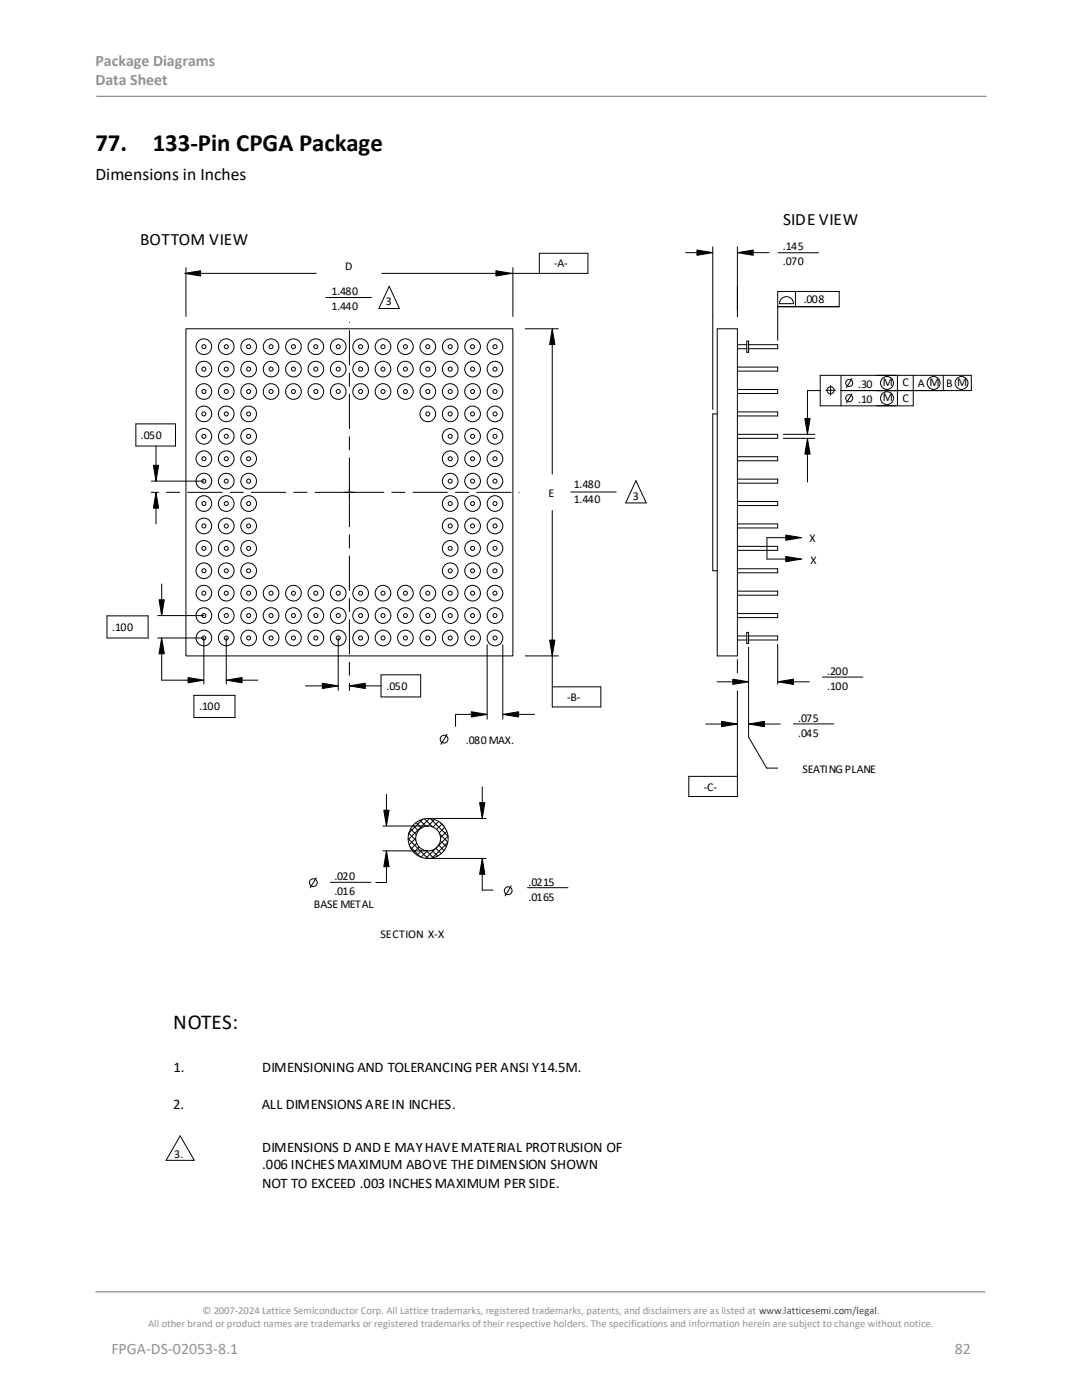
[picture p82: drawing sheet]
<svg xmlns="http://www.w3.org/2000/svg" width="216mm" height="279mm" viewBox="0 0 216 279" stroke-linecap="round" stroke-linejoin="round" font-family="sans-serif">
<defs><g id="words">
<g font-size="5">
<text x="19" y="30.1">77.</text>
<text x="30.5" y="30.1">133-Pin CPGA Package</text>
</g>
<text font-size="4.2" x="34.5" y="205.3">NOTES:</text>
<text font-size="3.5" x="19" y="35.9">Dimensions in Inches</text>
<g font-size="3.4">
<text x="156.3" y="44.9">SIDE VIEW</text>
<text x="28" y="48.9">BOTTOM VIEW</text>
</g>
<g font-size="3.2" fill="#919195">
<text x="19" y="13.2">Package Diagrams</text>
<text x="19" y="17.1">Data Sheet</text>
<text x="22.2" y="270.2">FPGA-DS-02053-8.1</text>
<text x="190.5" y="270.2">82</text>
</g>
<g font-size="2.9">
<text x="34.6" y="213.9">1.</text>
<text x="52.3" y="213.9">DIMENSIONING AND TOLERANCING PER ANSI Y14.5M.</text>
<text x="34.6" y="221.4">2.</text>
<text x="52.3" y="221.4">ALL DIMENSIONS ARE IN INCHES.</text>
<text x="52.3" y="233.4">.006 INCHES MAXIMUM ABOVE THE DIMENSION SHOWN</text>
<text x="52.3" y="229.8">DIMENSIONS D AND E MAY HAVE MATERIAL PROTRUSION OF</text>
<text x="52.3" y="237">NOT TO EXCEED .003 INCHES MAXIMUM PER SIDE.</text>
</g>
<g font-size="2.4">
<text x="68.9" y="53.9">D</text>
<text x="110.6" y="53.3">-A-</text>
<text x="156.2" y="52.9">.070</text>
<text x="156.2" y="49.9">.145</text>
<text x="66.1" y="58.8">1.480</text>
<text x="66.1" y="61.8">1.440</text>
<text x="77" y="60.9">3</text>
<text x="160.4" y="60.5">.008</text>
<text x="171.3" y="77.3">.30</text>
<text x="176.2" y="77.1">M</text>
<text x="180.1" y="77.1">C</text>
<text x="183.1" y="77.1">A M</text>
<text x="188.8" y="77.1">B M</text>
<text x="171.3" y="80.4">.10</text>
<text x="176.2" y="80">M</text>
<text x="180.1" y="80.2">C</text>
<text x="28.1" y="87.6">.050</text>
<text x="109.4" y="99.2">E</text>
<text x="114.5" y="97.4">1.480</text>
<text x="114.5" y="100.3">1.440</text>
<text x="126.3" y="99.7">3</text>
<text x="161.5" y="108.2">X</text>
<text x="161.7" y="112.5">X</text>
<text x="22.4" y="125.9">.100</text>
<text x="77.1" y="137.7">.050</text>
<text x="165.1" y="137.7">.100</text>
<text x="165.1" y="134.7">.200</text>
<text x="39.8" y="141.8">.100</text>
<text x="113.2" y="140">-B-</text>
<text x="93" y="148.4">.080MAX.</text>
<text x="159.3" y="147">.045</text>
<text x="159.3" y="144">.075</text>
<text x="160.1" y="154.3">SEATING PLANE</text>
<text x="140.4" y="157.9">-C-</text>
<text x="66.7" y="178.7">.016</text>
<text x="66.7" y="175.7">.020</text>
<text x="105.4" y="179.7">.0165</text>
<text x="105.4" y="176.8">.0215</text>
<text x="62.6" y="181.3">BASE METAL</text>
<text x="75.9" y="187.2">SECTION X-X</text>
<text x="34.8" y="231">3.</text>
</g>
<g font-size="2.1" fill="#919195">
<text x="40.4" y="262.3">© 2007-2024 Lattice Semiconductor Corp. All Lattice trademarks, registered trademarks, patents, and disclaimers are as listed at www.latticesemi.com/legal.</text>
<text x="29.6" y="264.9">All other brand or product names are trademarks or registered trademarks of their respective holders. The specifications and information herein are subject to change without notice.</text>
</g>
</g></defs>
<path d="M19.2 19.2h177.6M19 257.8h177.6" fill="none" stroke="#919195" stroke-width=".26"/>
<g fill="none" stroke="#000" stroke-width=".2">
<path d="M36.9 54.6l3.1-.6v1.1zM37.1 53.4v9.8M40 54.6h23.1M65 59.4h9.1M76.2 54.6h22.8M77.7 57.1l2 4.5h-4.1zM99 54l3.1 .6-3.1 .5zM102.3 53.4v9.8M107.6 54.6v-4.1h9.7v4.1h-15.2M136.8 50.4h3.2M139.1 49.9l3.1 .5-3.1 .6zM142.2 49.3v32.4"/>
<path d="M147.1 50.4l3.2-.5v1.1zM147.1 49.3v14M150.3 50.4h3.1M155.3 50.4h8M155.8 59.8a1.4 1.4 0 0 1 1.6-.5 1.4 1.4 0 0 1 .9 1.3h-2.8zM158.7 58.2v3M37.1 65.6h65.2v65.3h-65.2zM104.8 65.6h6.6M110.2 65.6l.5 3.2h-1zM110.2 68.8v25.8M143.1 65.6h4v65.3h-4zM147.1 73.3h8.1v.8h-8.1"/>
<path d="M147.1 77.7h8.1v.8h-8.1M147.1 68.8h1.9M147.1 69.6h1.9M149 68.1h.4v2.2h-.4zM149.4 68.8h5.8v.8h-5.8M155.2 61.2h12.3v-3h-12.3v9.7M163.7 77.9h-2.6v5.6M164.8 77.9h1.9M165.7 76.9v2M167.8 74.9v6.1M170 78.6l-1.1 1.8M170 75.5l-1.1 1.9"/>
<path d="M179.1 74.9v6.1M182.2 74.9v6.1h-18.5v-6.1h30.1v3h-26M188.2 74.9v3M27.1 84.6h7.9v4.4h-7.9zM30.2 96h10.5M30.6 92.9h1.1l-.6 3.1zM31.1 98.3l.6 3.1h-1.1zM31.1 89v3.9M68.7 98.3h1M69.7 97.2v2.1M70.2 98.3h-.5h1.1M113.9 98.2h9"/>
<path d="M126.9 95.9l2 4.5h-4.1zM143.1 82.6h-.9v31.3h.9M147.1 82.2h8.1v.8h-8.1M147.1 86.7h8.1v.8h-8.1M147.1 91.1h8.1v.9h-8.1M147.1 95.6h8.1v.8h-8.1M156.3 87.5h6.3M156.3 86.7h6.3M160.6 83.5h1l-.5 3.2zM161.1 87.5l.5 3.1h-1zM161.1 90.6v5.6M31.1 101.4v3.2"/>
<path d="M31.7 119.7h1.1l-.5 3.2zM32.3 116.5v3.2M110.2 101.9v39.2h9.7v-4h-9.7M147.1 100.1h8.1v.8h-8.1M147.1 104.6h8.1v.8h-8.1M147.1 109h8.1v.8h-8.1M147.1 113.5h8.1v.8h-8.1M147.1 118h8.1v.8h-8.1M156.8 111.1l3.1 .5-3.1 .5zM156.8 106.8l3.1 .5-3.1 .5zM156.8 107.3h-3.8v4.3h3.8M21.4 122.9h8.2v4.4h-8.2z"/>
<path d="M31.5 127.3h9.2v9.2M31.5 122.9h9.2M32.3 127.3l.5 3.2h-1.1zM32.3 130.5v5.2h5.2M37.5 135.2l3.2 .5-3.2 .6zM38.7 138.8h8.2v4.4h-8.2zM45.1 135.7l3.2-.5v1.1zM45.1 127.3v9.2M48.3 135.7h3.2M60.9 136.9h3.4M64.3 136.4l3.2 .5-3.2 .5zM67.5 127.3v10.5"/>
<path d="M69.7 136.9l3.2-.5v1zM72.9 136.9h3.1M76 134.7h7.9v4.4h-7.9zM97.2 128.7v14.8M100.3 128.7v14.8M104.8 130.9h6.6M109.7 127.7h1l-.5 3.2zM143.1 136.1h3.1M146.2 135.5l3.2 .6-3.2 .5zM147.1 137.9v17h-9.7v4.1h9.7v-4.1M147.1 131.6v2.7M147.1 122.5h8.1v.8h-8.1"/>
<path d="M147.1 126.9h1.9M147.1 127.7h1.9M149 126.2h.4v2.2h-.4zM149.4 129.2v17.9l3.6 6.2h2.2M149.4 126.9h5.8v.8h-5.8M155.2 128.6v8M155.2 136.1l3.1-.6v1.1zM158.3 136.1h3.2M164.1 135.1h8.1M77.1 158.5v3.2M89.2 146.5l-1.2 2M94.1 142l3.1 .6-3.1 .5z"/>
<path d="M94.1 142.6h-3.2v2.4M96.2 157v3.2M100.3 142.6l3.2-.6v1.1zM103.5 142.6h3.1M140.8 144.5h3.2M144 144l3.1 .5-3.1 .5zM149.4 144.5l3.1-.5v1zM152.5 144.5h3.2M158.3 144.5h8.1M63.1 175.2l-1.2 2M65.9 176.1h8.1M76.4 169.8h9"/>
<path d="M76.4 164.9h9M76.6 161.7h1l-.5 3.2zM77.1 169.8l.5 3.2h-1zM77.1 173v3.1h-2.1M81.4 167.4l4 3.9M81.6 166.3l1.4 1.4M81.8 168.9l2.1 2.1M81.9 165.4l1.2 1.2M82.4 164.7l1.1 1.1M83 167.3l-1.3 1.3M83 164.1l1.1 1.1M83.1 168.3l-1.1 1.1"/>
<path d="M83.6 169l-1 1.1M83.8 163.7l1.2 1.2M84.3 169.5l-1.1 1.1M84.3 163.5l-2.7 2.7M84.7 163.4l1.6 1.6M85.1 169.8l1.4 1.4M85.3 169.8l-1.3 1.3M85.4 163.3h11.6M85.4 171.3h11.6M85.7 163.4l-4.2 4.2M85.9 163.4l3.5 3.5M86.2 169.7l1.1 1.1"/>
<path d="M86.7 163.5l-1.3 1.4M87 169.3l1 1.1M87.5 163.9l-1.1 1.1M87.5 168.7l1.1 1M87.8 166.5l1.6 1.6M87.9 167.8l1.2 1.2M87.9 164.2l.7 .7M88.2 164.5l-1.1 1M88.7 165.1l-1.1 1.1M89.2 165.9l-1.3 1.3M89.3 168.1l-3.1 3.1M89.4 166.9l-4.4 4.4"/>
<path d="M95.7 160.2h1.1l-.6 3.1zM96.2 171.3l.6 3.2h-1.1zM96.2 174.5v3.1h2.2M102 176.8l-1.2 2M105.3 177.2h8M36 226.7l2.8 4.9h-5.7z"/>
<circle cx="40.7" cy="69.2" r=".4"/>
<circle cx="40.7" cy="78.1" r=".4"/>
<circle cx="40.7" cy="73.7" r=".4"/>
<circle cx="40.7" cy="73.7" r="1.57"/>
<circle cx="40.7" cy="78.1" r="1.57"/>
<circle cx="40.7" cy="69.2" r="1.57"/>
<circle cx="45.1" cy="69.2" r="1.57"/>
<circle cx="45.1" cy="73.7" r="1.57"/>
<circle cx="45.1" cy="78.1" r=".4"/>
<circle cx="45.1" cy="69.2" r=".4"/>
<circle cx="45.1" cy="73.7" r=".4"/>
<circle cx="45.1" cy="78.1" r="1.57"/>
<circle cx="49.6" cy="78.1" r=".4"/>
<circle cx="49.6" cy="69.2" r=".4"/>
<circle cx="49.6" cy="73.7" r=".4"/>
<circle cx="49.6" cy="78.1" r="1.57"/>
<circle cx="49.6" cy="73.7" r="1.57"/>
<circle cx="49.6" cy="69.2" r="1.57"/>
<circle cx="54.1" cy="69.2" r="1.57"/>
<circle cx="54.1" cy="69.2" r=".4"/>
<circle cx="54.1" cy="78.1" r=".4"/>
<circle cx="54.1" cy="73.7" r=".4"/>
<circle cx="54.1" cy="78.1" r="1.57"/>
<circle cx="54.1" cy="73.7" r="1.57"/>
<circle cx="58.6" cy="78.1" r=".4"/>
<circle cx="58.6" cy="69.2" r=".4"/>
<circle cx="58.6" cy="73.7" r=".4"/>
<circle cx="58.6" cy="73.7" r="1.57"/>
<circle cx="58.6" cy="69.2" r="1.57"/>
<circle cx="58.6" cy="78.1" r="1.57"/>
<circle cx="63" cy="78.1" r=".4"/>
<circle cx="63" cy="69.2" r=".4"/>
<circle cx="63" cy="73.7" r=".4"/>
<circle cx="63" cy="78.1" r="1.57"/>
<circle cx="63" cy="73.7" r="1.57"/>
<circle cx="63" cy="69.2" r="1.57"/>
<circle cx="67.5" cy="78.1" r=".4"/>
<circle cx="67.5" cy="69.2" r=".4"/>
<circle cx="67.5" cy="73.7" r=".4"/>
<circle cx="67.5" cy="78.1" r="1.57"/>
<circle cx="67.5" cy="73.7" r="1.57"/>
<circle cx="67.5" cy="69.2" r="1.57"/>
<circle cx="72" cy="78.1" r=".4"/>
<circle cx="72" cy="69.2" r=".4"/>
<circle cx="72" cy="73.7" r=".4"/>
<circle cx="72" cy="78.1" r="1.57"/>
<circle cx="72" cy="73.7" r="1.57"/>
<circle cx="72" cy="69.2" r="1.57"/>
<circle cx="76.4" cy="69.2" r="1.57"/>
<circle cx="76.4" cy="73.7" r="1.57"/>
<circle cx="76.4" cy="78.1" r="1.57"/>
<circle cx="76.4" cy="78.1" r=".4"/>
<circle cx="76.4" cy="69.2" r=".4"/>
<circle cx="76.4" cy="73.7" r=".4"/>
<circle cx="80.9" cy="73.7" r="1.57"/>
<circle cx="80.9" cy="78.1" r=".4"/>
<circle cx="80.9" cy="69.2" r=".4"/>
<circle cx="80.9" cy="73.7" r=".4"/>
<circle cx="80.9" cy="69.2" r="1.57"/>
<circle cx="80.9" cy="78.1" r="1.57"/>
<circle cx="85.4" cy="78.1" r="1.57"/>
<circle cx="85.4" cy="73.7" r="1.57"/>
<circle cx="85.4" cy="69.2" r="1.57"/>
<circle cx="85.4" cy="69.2" r=".4"/>
<circle cx="85.4" cy="78.1" r=".4"/>
<circle cx="85.4" cy="73.7" r=".4"/>
<circle cx="89.8" cy="78.1" r=".4"/>
<circle cx="89.8" cy="69.2" r=".4"/>
<circle cx="89.8" cy="73.7" r=".4"/>
<circle cx="89.8" cy="78.1" r="1.57"/>
<circle cx="89.8" cy="69.2" r="1.57"/>
<circle cx="89.8" cy="73.7" r="1.57"/>
<circle cx="94.3" cy="69.2" r="1.57"/>
<circle cx="94.3" cy="73.7" r="1.57"/>
<circle cx="94.3" cy="78.1" r="1.57"/>
<circle cx="94.3" cy="69.2" r=".4"/>
<circle cx="94.3" cy="78.1" r=".4"/>
<circle cx="94.3" cy="73.7" r=".4"/>
<circle cx="98.8" cy="69.2" r="1.57"/>
<circle cx="98.8" cy="73.7" r="1.57"/>
<circle cx="98.8" cy="78.1" r="1.57"/>
<circle cx="98.8" cy="69.2" r=".4"/>
<circle cx="98.8" cy="78.1" r=".4"/>
<circle cx="98.8" cy="73.7" r=".4"/>
<circle cx="165.7" cy="77.9" r=".71"/>
<circle cx="169.5" cy="76.4" r=".71"/>
<circle cx="169.5" cy="79.5" r=".7"/>
<circle cx="177" cy="76.4" r="1.29"/>
<circle cx="177" cy="79.5" r="1.29"/>
<circle cx="186.3" cy="76.4" r="1.29"/>
<circle cx="191.9" cy="76.4" r="1.29"/>
<circle cx="40.7" cy="96" r="1.57"/>
<circle cx="40.7" cy="87.1" r="1.57"/>
<circle cx="40.7" cy="96" r=".4"/>
<circle cx="40.7" cy="91.6" r=".4"/>
<circle cx="40.7" cy="82.6" r=".4"/>
<circle cx="40.7" cy="87.1" r=".4"/>
<circle cx="40.7" cy="82.6" r="1.57"/>
<circle cx="40.7" cy="91.6" r="1.56"/>
<circle cx="45.1" cy="87.1" r="1.57"/>
<circle cx="45.1" cy="91.6" r="1.56"/>
<circle cx="45.1" cy="96" r="1.57"/>
<circle cx="45.1" cy="96" r=".4"/>
<circle cx="45.1" cy="91.6" r=".4"/>
<circle cx="45.1" cy="87.1" r=".4"/>
<circle cx="45.1" cy="82.6" r=".4"/>
<circle cx="45.1" cy="82.6" r="1.57"/>
<circle cx="49.6" cy="87.1" r="1.57"/>
<circle cx="49.6" cy="96" r=".4"/>
<circle cx="49.6" cy="87.1" r=".4"/>
<circle cx="49.6" cy="91.6" r=".4"/>
<circle cx="49.6" cy="82.6" r=".4"/>
<circle cx="49.6" cy="91.6" r="1.56"/>
<circle cx="49.6" cy="96" r="1.57"/>
<circle cx="49.6" cy="82.6" r="1.57"/>
<circle cx="69.7" cy="98.3" r=".01"/>
<circle cx="85.4" cy="82.6" r="1.57"/>
<circle cx="85.4" cy="82.6" r=".4"/>
<circle cx="89.8" cy="87.1" r="1.57"/>
<circle cx="89.8" cy="91.6" r="1.56"/>
<circle cx="89.8" cy="91.6" r=".4"/>
<circle cx="89.8" cy="96" r=".4"/>
<circle cx="89.8" cy="82.6" r=".4"/>
<circle cx="89.8" cy="87.1" r=".4"/>
<circle cx="89.8" cy="96" r="1.57"/>
<circle cx="89.8" cy="82.6" r="1.57"/>
<circle cx="94.3" cy="82.6" r="1.57"/>
<circle cx="94.3" cy="96" r="1.57"/>
<circle cx="94.3" cy="87.1" r="1.57"/>
<circle cx="94.3" cy="96" r=".4"/>
<circle cx="94.3" cy="91.6" r=".4"/>
<circle cx="94.3" cy="82.6" r=".4"/>
<circle cx="94.3" cy="87.1" r=".4"/>
<circle cx="94.3" cy="91.6" r="1.56"/>
<circle cx="98.8" cy="82.6" r="1.57"/>
<circle cx="98.8" cy="87.1" r="1.57"/>
<circle cx="98.8" cy="96" r="1.57"/>
<circle cx="98.8" cy="91.6" r="1.56"/>
<circle cx="98.8" cy="96" r=".4"/>
<circle cx="98.8" cy="91.6" r=".4"/>
<circle cx="98.8" cy="87.1" r=".4"/>
<circle cx="98.8" cy="82.6" r=".4"/>
<circle cx="40.7" cy="113.9" r="1.57"/>
<circle cx="40.7" cy="105" r="1.57"/>
<circle cx="40.7" cy="100.5" r="1.57"/>
<circle cx="40.7" cy="109.4" r="1.57"/>
<circle cx="40.7" cy="118.4" r="1.57"/>
<circle cx="40.7" cy="100.5" r=".4"/>
<circle cx="40.7" cy="105" r=".4"/>
<circle cx="40.7" cy="109.4" r=".4"/>
<circle cx="40.7" cy="118.4" r=".4"/>
<circle cx="40.7" cy="113.9" r=".4"/>
<circle cx="45.1" cy="105" r="1.57"/>
<circle cx="45.1" cy="100.5" r="1.57"/>
<circle cx="45.1" cy="113.9" r="1.57"/>
<circle cx="45.1" cy="109.4" r="1.57"/>
<circle cx="45.1" cy="100.5" r=".4"/>
<circle cx="45.1" cy="105" r=".4"/>
<circle cx="45.1" cy="109.4" r=".4"/>
<circle cx="45.1" cy="113.9" r=".4"/>
<circle cx="45.1" cy="118.4" r=".4"/>
<circle cx="45.1" cy="118.4" r="1.57"/>
<circle cx="49.6" cy="105" r="1.57"/>
<circle cx="49.6" cy="100.5" r="1.57"/>
<circle cx="49.6" cy="100.5" r=".4"/>
<circle cx="49.6" cy="105" r=".4"/>
<circle cx="49.6" cy="109.4" r=".4"/>
<circle cx="49.6" cy="113.9" r=".4"/>
<circle cx="49.6" cy="118.4" r=".4"/>
<circle cx="49.6" cy="113.9" r="1.57"/>
<circle cx="49.6" cy="109.4" r="1.57"/>
<circle cx="49.6" cy="118.4" r="1.57"/>
<circle cx="54.1" cy="118.4" r=".4"/>
<circle cx="54.1" cy="118.4" r="1.57"/>
<circle cx="58.6" cy="118.4" r=".4"/>
<circle cx="58.6" cy="118.4" r="1.57"/>
<circle cx="63" cy="118.4" r="1.57"/>
<circle cx="63" cy="118.4" r=".4"/>
<circle cx="67.5" cy="118.4" r=".4"/>
<circle cx="67.5" cy="118.4" r="1.57"/>
<circle cx="72" cy="118.4" r=".4"/>
<circle cx="72" cy="118.4" r="1.57"/>
<circle cx="76.4" cy="118.4" r="1.57"/>
<circle cx="76.4" cy="118.4" r=".4"/>
<circle cx="80.9" cy="118.4" r=".4"/>
<circle cx="80.9" cy="118.4" r="1.57"/>
<circle cx="85.4" cy="118.4" r=".4"/>
<circle cx="85.4" cy="118.4" r="1.57"/>
<circle cx="89.8" cy="105" r="1.57"/>
<circle cx="89.8" cy="100.5" r="1.57"/>
<circle cx="89.8" cy="100.5" r=".4"/>
<circle cx="89.8" cy="109.4" r=".4"/>
<circle cx="89.8" cy="118.4" r=".4"/>
<circle cx="89.8" cy="113.9" r=".4"/>
<circle cx="89.8" cy="105" r=".4"/>
<circle cx="89.8" cy="109.4" r="1.57"/>
<circle cx="89.8" cy="118.4" r="1.57"/>
<circle cx="89.8" cy="113.9" r="1.57"/>
<circle cx="94.3" cy="105" r="1.57"/>
<circle cx="94.3" cy="100.5" r="1.57"/>
<circle cx="94.3" cy="118.4" r="1.57"/>
<circle cx="94.3" cy="113.9" r="1.57"/>
<circle cx="94.3" cy="109.4" r="1.57"/>
<circle cx="94.3" cy="100.5" r=".4"/>
<circle cx="94.3" cy="105" r=".4"/>
<circle cx="94.3" cy="113.9" r=".4"/>
<circle cx="94.3" cy="118.4" r=".4"/>
<circle cx="94.3" cy="109.4" r=".4"/>
<circle cx="98.8" cy="100.5" r="1.57"/>
<circle cx="98.8" cy="105" r="1.57"/>
<circle cx="98.8" cy="118.4" r="1.57"/>
<circle cx="98.8" cy="109.4" r="1.57"/>
<circle cx="98.8" cy="113.9" r="1.57"/>
<circle cx="98.8" cy="100.5" r=".4"/>
<circle cx="98.8" cy="109.4" r=".4"/>
<circle cx="98.8" cy="118.4" r=".4"/>
<circle cx="98.8" cy="113.9" r=".4"/>
<circle cx="98.8" cy="105" r=".4"/>
<circle cx="40.7" cy="122.9" r="1.57"/>
<circle cx="40.7" cy="122.9" r=".4"/>
<circle cx="40.7" cy="127.3" r=".4"/>
<circle cx="40.7" cy="127.3" r="1.57"/>
<circle cx="45.1" cy="122.9" r="1.57"/>
<circle cx="45.1" cy="122.9" r=".4"/>
<circle cx="45.1" cy="127.3" r=".4"/>
<circle cx="45.1" cy="127.3" r="1.57"/>
<circle cx="49.6" cy="122.9" r="1.57"/>
<circle cx="49.6" cy="122.9" r=".4"/>
<circle cx="49.6" cy="127.3" r=".4"/>
<circle cx="49.6" cy="127.3" r="1.57"/>
<circle cx="54.1" cy="122.9" r="1.57"/>
<circle cx="54.1" cy="122.9" r=".4"/>
<circle cx="54.1" cy="127.3" r=".4"/>
<circle cx="54.1" cy="127.3" r="1.57"/>
<circle cx="58.6" cy="122.9" r="1.57"/>
<circle cx="58.6" cy="122.9" r=".4"/>
<circle cx="58.6" cy="127.3" r=".4"/>
<circle cx="58.6" cy="127.3" r="1.57"/>
<circle cx="63" cy="122.9" r="1.57"/>
<circle cx="63" cy="122.9" r=".4"/>
<circle cx="63" cy="127.3" r=".4"/>
<circle cx="63" cy="127.3" r="1.57"/>
<circle cx="67.5" cy="122.9" r="1.57"/>
<circle cx="67.5" cy="122.9" r=".4"/>
<circle cx="67.5" cy="127.3" r=".4"/>
<circle cx="67.5" cy="127.3" r="1.57"/>
<circle cx="72" cy="122.9" r="1.57"/>
<circle cx="72" cy="122.9" r=".4"/>
<circle cx="72" cy="127.3" r=".4"/>
<circle cx="72" cy="127.3" r="1.57"/>
<circle cx="76.4" cy="122.9" r="1.57"/>
<circle cx="76.4" cy="127.3" r="1.57"/>
<circle cx="76.4" cy="127.3" r=".4"/>
<circle cx="76.4" cy="122.9" r=".4"/>
<circle cx="80.9" cy="127.3" r=".4"/>
<circle cx="80.9" cy="122.9" r=".4"/>
<circle cx="80.9" cy="122.9" r="1.57"/>
<circle cx="80.9" cy="127.3" r="1.57"/>
<circle cx="85.4" cy="122.9" r="1.57"/>
<circle cx="85.4" cy="122.9" r=".4"/>
<circle cx="85.4" cy="127.3" r=".4"/>
<circle cx="85.4" cy="127.3" r="1.57"/>
<circle cx="89.8" cy="122.9" r="1.57"/>
<circle cx="89.8" cy="122.9" r=".4"/>
<circle cx="89.8" cy="127.3" r=".4"/>
<circle cx="89.8" cy="127.3" r="1.57"/>
<circle cx="94.3" cy="122.9" r="1.57"/>
<circle cx="94.3" cy="127.3" r="1.57"/>
<circle cx="94.3" cy="127.3" r=".4"/>
<circle cx="94.3" cy="122.9" r=".4"/>
<circle cx="98.8" cy="122.9" r="1.57"/>
<circle cx="98.8" cy="127.3" r="1.57"/>
<circle cx="98.8" cy="127.3" r=".4"/>
<circle cx="98.8" cy="122.9" r=".4"/>
<circle cx="88.6" cy="147.5" r=".78"/>
<circle cx="62.5" cy="176.1" r=".78"/>
<circle cx="85.4" cy="167.3" r="4"/>
<circle cx="85.4" cy="167.3" r="2.48"/>
<circle cx="101.4" cy="177.8" r=".78"/>
</g>
<path d="M69.7 98.3v39.5M69.7 98.3h33.9M69.7 98.3v-34M69.7 98.3h-39.5" fill="none" stroke="#000" stroke-width=".2" stroke-dasharray="6.9 1.6 2.6 1.6"/>
<g fill="#000">
<path d="M36.9 54.6l3.1-.6v1.1zM99 54l3.1 .6-3.1 .5zM139.1 49.9l3.1 .5-3.1 .6zM147.1 50.4l3.2-.5v1.1zM110.2 65.6l.5 3.2h-1zM30.6 92.9h1.1l-.6 3.1zM160.6 83.5h1l-.5 3.2zM161.1 87.5l.5 3.1h-1zM31.1 98.3l.6 3.1h-1.1zM31.7 119.7h1.1l-.5 3.2zM156.8 111.1l3.1 .5-3.1 .5zM156.8 106.8l3.1 .5-3.1 .5z"/>
<path d="M32.3 127.3l.5 3.2h-1.1zM37.5 135.2l3.2 .5-3.2 .6zM45.1 135.7l3.2-.5v1.1zM64.3 136.4l3.2 .5-3.2 .5zM69.7 136.9l3.2-.5v1zM109.7 127.7h1l-.5 3.2zM146.2 135.5l3.2 .6-3.2 .5zM155.2 136.1l3.1-.6v1.1zM94.1 142l3.1 .6-3.1 .5zM100.3 142.6l3.2-.6v1.1zM144 144l3.1 .5-3.1 .5zM149.4 144.5l3.1-.5v1z"/>
<path d="M77.1 169.8l.5 3.2h-1zM76.6 161.7h1l-.5 3.2zM96.2 171.3l.6 3.2h-1.1zM95.7 160.2h1.1l-.6 3.1z"/>
</g>
<use href="#words"/>
</svg>
